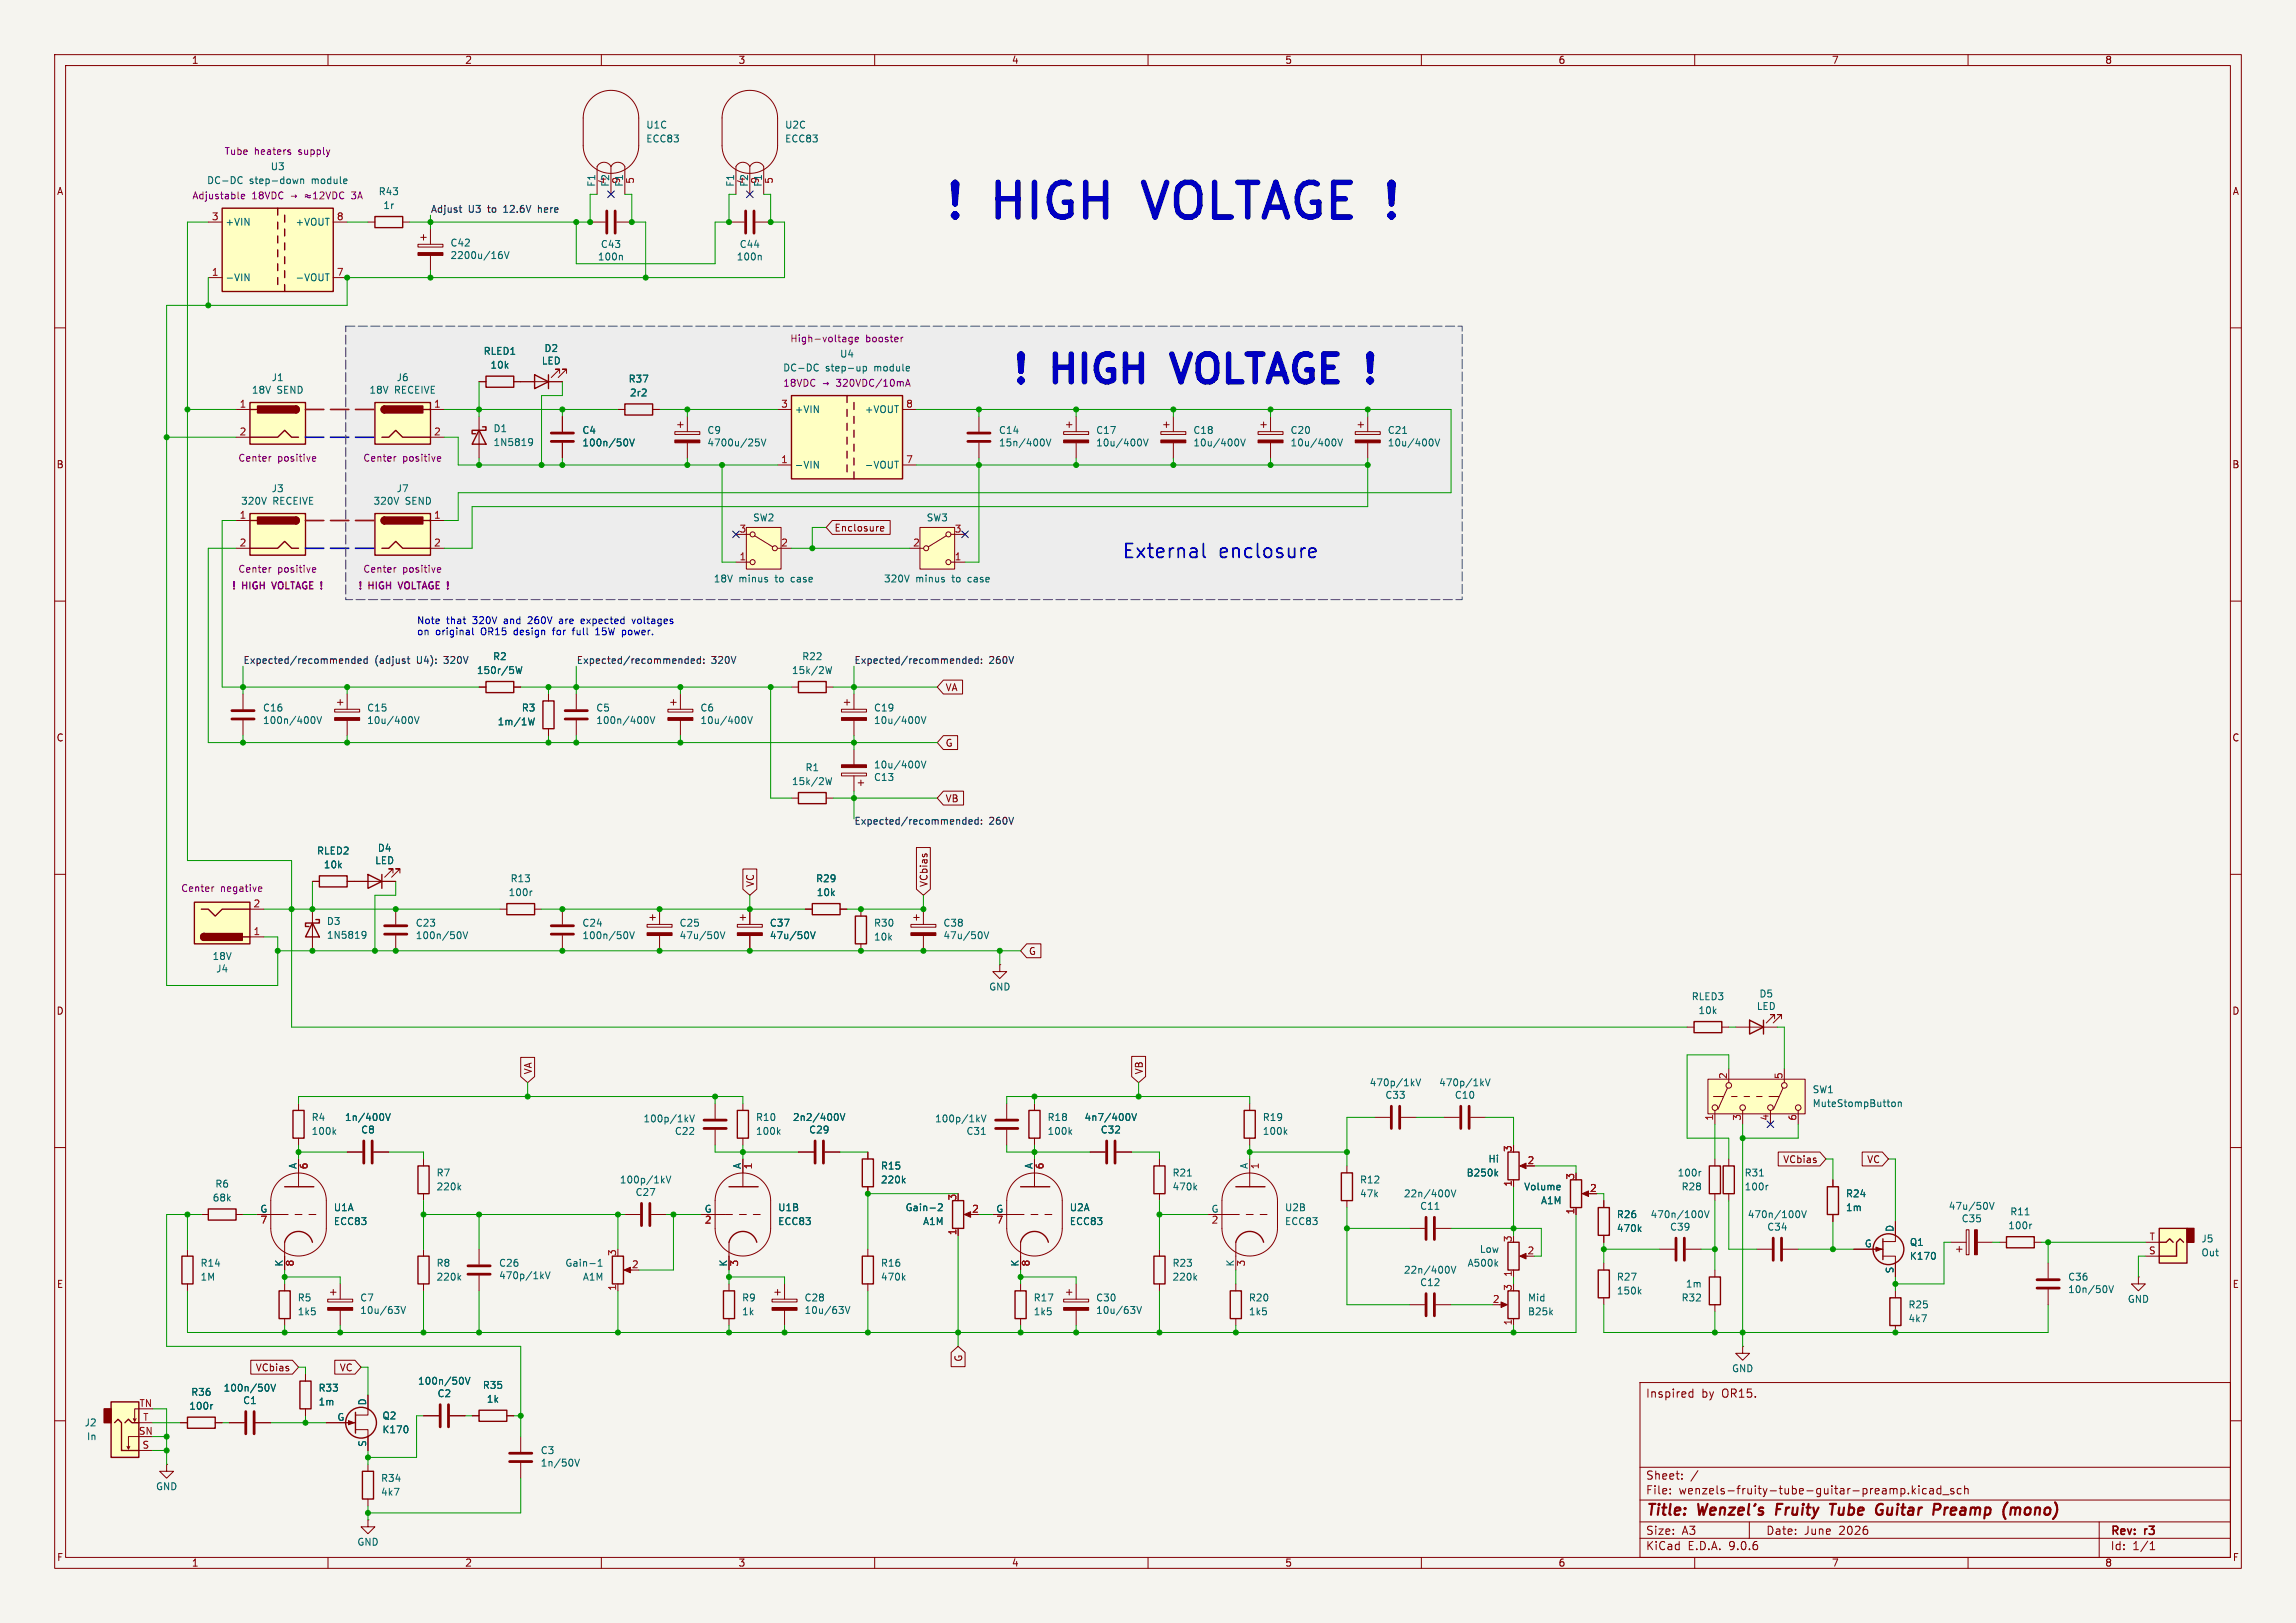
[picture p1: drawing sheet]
<svg xmlns="http://www.w3.org/2000/svg" width="420mm" height="297mm" viewBox="0 0 420 297" stroke-linecap="round" stroke-linejoin="round" font-family="sans-serif">
<defs><g id="words">
<g font-size="8.8" fill="#0000c2">
<text x="172.3" y="41.5">!</text>
<text x="182" y="41.5">HIGH</text>
<text x="211.2" y="41.5">VOLTAGE !</text>
</g>
<g font-size="7.1" fill="#0000c2">
<text x="184.5" y="71.6">!</text>
<text x="192.9" y="71.6">HIGH</text>
<text x="216.9" y="71.6">VOLTAGE !</text>
</g>
<g font-size="3.5" fill="#0000c2">
<text x="205.1" y="102.6">External</text>
<text x="223" y="102.6">enclosure</text>
</g>
<g font-size="2.8" fill="#840000">
<text x="301" y="277.9">Title:</text>
<text x="325.7" y="277.9">Fruity</text>
<text x="336.4" y="277.9">Tube</text>
<text x="345.6" y="277.9">Guitar</text>
<text x="356.9" y="277.9">Preamp</text>
<text x="370.5" y="277.9">(mono)</text>
</g>
<g font-size="2.1" fill="#840000">
<text x="301" y="256">Inspired</text>
<text x="311.2" y="256">by</text>
<text x="315" y="256">OR15.</text>
<text x="301" y="273.7">File:</text>
<text x="301" y="271">Sheet:</text>
<text x="307.1" y="273.7">wenzels-fruity-tube-guitar-preamp.kicad_sch</text>
<text x="301" y="281.1">Size:</text>
<text x="307.6" y="281.1">A3</text>
<text x="323" y="281.1">Date:</text>
<text x="330" y="281.1">June</text>
<text x="336.4" y="281.1">2026</text>
<text x="386" y="281.3">Rev:</text>
<text x="392.4" y="281.3">r3</text>
<text x="301" y="283.9">KiCad</text>
<text x="308.7" y="283.9">E.D.A.</text>
<text x="316.3" y="283.9">9.0.6</text>
<text x="386" y="283.9">Id:</text>
<text x="390.1" y="283.9">1/1</text>
</g>
<g font-size="1.8" fill="#840000">
<text x="35" y="11.9">1</text>
<text x="85" y="11.9">2</text>
<text x="135" y="11.9">3</text>
<text x="185" y="11.9">4</text>
<text x="235" y="11.9">5</text>
<text x="285" y="11.9">6</text>
<text x="335" y="11.9">7</text>
<text x="385" y="11.9">8</text>
<text x="10.3" y="35.9">A</text>
<text x="408.3" y="35.9">A</text>
<text x="10.3" y="85.9">B</text>
<text x="408.2" y="85.9">B</text>
<text x="152.6" y="97.5">Enclosure</text>
<text x="172.9" y="126.7">VA</text>
<text x="10.3" y="135.9">C</text>
<text x="172.9" y="136.8">G</text>
<text x="408.2" y="135.9">C</text>
<text x="172.9" y="147">VB</text>
<text x="138.1" y="162.4" transform="rotate(-90 138.1 162.4)">VC</text>
<text x="169.9" y="162.4" transform="rotate(-90 169.9 162.4)">VCbias</text>
<text x="188.1" y="174.9">G</text>
<text x="10.3" y="185.9">D</text>
<text x="408.2" y="185.9">D</text>
<text x="97.5" y="196.7" transform="rotate(-90 97.5 196.7)">VA</text>
<text x="209.2" y="196.7" transform="rotate(-90 209.2 196.7)">VB</text>
<text x="326.1" y="213">VCbias</text>
<text x="341.4" y="213">VC</text>
<text x="10.3" y="235.9">E</text>
<text x="408.3" y="235.9">E</text>
<text x="46.7" y="251.1">VCbias</text>
<text x="62" y="251.1">VC</text>
<text x="176.2" y="249.3" transform="rotate(-90 176.2 249.3)">G</text>
<text x="10.3" y="285.9">F</text>
<text x="35" y="286.9">1</text>
<text x="85" y="286.9">2</text>
<text x="135" y="286.9">3</text>
<text x="185" y="286.9">4</text>
<text x="235" y="286.9">5</text>
<text x="285" y="286.9">6</text>
<text x="335" y="286.9">7</text>
<text x="385" y="286.9">8</text>
<text x="408.3" y="285.9">F</text>
</g>
<g font-size="1.8" fill="#006464">
<text x="118.1" y="23.7">U1C</text>
<text x="143.5" y="23.7">U2C</text>
<text x="118.1" y="26.3">ECC83</text>
<text x="143.5" y="26.3">ECC83</text>
<text x="37.8" y="33.9">DC-DC</text>
<text x="45.6" y="33.9">step-down</text>
<text x="49.4" y="31.3">U3</text>
<text x="57.1" y="33.9">module</text>
<text x="69.2" y="35.9">R43</text>
<text x="109" y="34.3" transform="rotate(-90 109 34.3)">F1</text>
<text x="111.2" y="33.7" transform="rotate(-90 111.2 33.7)">4</text>
<text x="111.5" y="34.3" transform="rotate(-90 111.5 34.3)">F2</text>
<text x="113.7" y="33.7" transform="rotate(-90 113.7 33.7)">9</text>
<text x="134.4" y="34.3" transform="rotate(-90 134.4 34.3)">F1</text>
<text x="136.6" y="33.7" transform="rotate(-90 136.6 33.7)">4</text>
<text x="136.9" y="34.3" transform="rotate(-90 136.9 34.3)">F2</text>
<text x="139.1" y="33.7" transform="rotate(-90 139.1 33.7)">9</text>
<text x="41.1" y="41.5">+VIN</text>
<text x="54" y="41.5">+VOUT</text>
<text x="70" y="38.5">1r</text>
<text x="82.3" y="47.6">2200u/16V</text>
<text x="82.3" y="45.3">C42</text>
<text x="109.3" y="47.9">100n</text>
<text x="109.8" y="45.6">C43</text>
<text x="134.7" y="47.9">100n</text>
<text x="135.2" y="45.6">C44</text>
<text x="41.1" y="51.7">-VIN</text>
<text x="54" y="51.7">-VOUT</text>
<text x="88.4" y="65.1">RLED1</text>
<text x="99.5" y="64.6">D2</text>
<text x="153.6" y="65.6">U4</text>
<text x="49.6" y="70">J1</text>
<text x="72.5" y="70">J6</text>
<text x="89.6" y="67.7">10k</text>
<text x="99" y="66.9">LED</text>
<text x="114.9" y="70.2">R37</text>
<text x="143.2" y="68.2">DC-DC</text>
<text x="151" y="68.2">step-up</text>
<text x="160" y="68.2">module</text>
<text x="46" y="72.2">18V</text>
<text x="50.7" y="72.2">SEND</text>
<text x="67.5" y="72.2">18V</text>
<text x="72.2" y="72.2">RECEIVE</text>
<text x="115.1" y="72.7">2r2</text>
<text x="145.3" y="75.8">+VIN</text>
<text x="158.1" y="75.8">+VOUT</text>
<text x="90.2" y="79.3">D1</text>
<text x="90.2" y="81.8">1N5819</text>
<text x="106.4" y="79.6">C4</text>
<text x="106.4" y="81.9">100n/50V</text>
<text x="129.3" y="79.6">C9</text>
<text x="129.3" y="81.9">4700u/25V</text>
<text x="182.6" y="79.6">C14</text>
<text x="182.6" y="81.9">15n/400V</text>
<text x="200.4" y="79.6">C17</text>
<text x="200.4" y="81.9">10u/400V</text>
<text x="218.2" y="79.6">C18</text>
<text x="218.2" y="81.9">10u/400V</text>
<text x="236" y="79.6">C20</text>
<text x="236" y="81.9">10u/400V</text>
<text x="253.8" y="79.6">C21</text>
<text x="253.8" y="81.9">10u/400V</text>
<text x="145.3" y="86">-VIN</text>
<text x="158.1" y="86">-VOUT</text>
<text x="44" y="92.6">320V</text>
<text x="49.6" y="90.3">J3</text>
<text x="49.9" y="92.6">RECEIVE</text>
<text x="68.2" y="92.6">320V</text>
<text x="72.5" y="90.3">J7</text>
<text x="74.1" y="92.6">SEND</text>
<text x="137.7" y="95.6">SW2</text>
<text x="169.4" y="95.6">SW3</text>
<text x="130.5" y="106.8">18V</text>
<text x="135.1" y="106.8">minus</text>
<text x="141.9" y="106.8">to</text>
<text x="145" y="106.8">case</text>
<text x="161.6" y="106.8">320V</text>
<text x="167.5" y="106.8">minus</text>
<text x="174.3" y="106.8">to</text>
<text x="177.3" y="106.8">case</text>
<text x="87.1" y="123.5">150r/5W</text>
<text x="90.1" y="121">R2</text>
<text x="144.8" y="123.5">15k/2W</text>
<text x="146.6" y="121">R22</text>
<text x="48" y="130.4">C16</text>
<text x="67.1" y="130.4">C15</text>
<text x="95.4" y="130.4">R3</text>
<text x="109" y="130.4">C5</text>
<text x="128" y="130.4">C6</text>
<text x="159.8" y="130.4">C19</text>
<text x="48" y="132.7">100n/400V</text>
<text x="67.1" y="132.7">10u/400V</text>
<text x="90.9" y="132.9">1m/1W</text>
<text x="109" y="132.7">100n/400V</text>
<text x="128" y="132.7">10u/400V</text>
<text x="159.8" y="132.7">10u/400V</text>
<text x="144.8" y="143.9">15k/2W</text>
<text x="147.2" y="141.3">R1</text>
<text x="159.8" y="143.1">C13</text>
<text x="159.8" y="140.8">10u/400V</text>
<text x="57.9" y="156.6">RLED2</text>
<text x="59.1" y="159.1">10k</text>
<text x="68.5" y="158.3">LED</text>
<text x="69" y="156.1">D4</text>
<text x="93.3" y="161.6">R13</text>
<text x="149.2" y="161.6">R29</text>
<text x="92.9" y="164.2">100r</text>
<text x="149.3" y="164.2">10k</text>
<text x="59.7" y="169.5">D3</text>
<text x="59.7" y="172">1N5819</text>
<text x="76" y="169.8">C23</text>
<text x="76" y="172.1">100n/50V</text>
<text x="106.4" y="169.8">C24</text>
<text x="106.4" y="172.1">100n/50V</text>
<text x="124.2" y="172.1">47u/50V</text>
<text x="124.2" y="169.8">C25</text>
<text x="140.7" y="172.1">47u/50V</text>
<text x="140.7" y="169.8">C37</text>
<text x="159.8" y="172.3">10k</text>
<text x="159.8" y="169.8">R30</text>
<text x="172.5" y="172.1">47u/50V</text>
<text x="172.5" y="169.8">C38</text>
<text x="38.8" y="175.9">18V</text>
<text x="39.4" y="178.2">J4</text>
<text x="180.8" y="181.5">GND</text>
<text x="309.4" y="183.2">RLED3</text>
<text x="310.6" y="185.8">10k</text>
<text x="321.3" y="185">LED</text>
<text x="321.7" y="182.7">D5</text>
<text x="250.5" y="199">470p/1kV</text>
<text x="253.3" y="201.3">C33</text>
<text x="263.2" y="199">470p/1kV</text>
<text x="266" y="201.3">C10</text>
<text x="331.5" y="200.3">SW1</text>
<text x="331.5" y="202.8">MuteStompButton</text>
<text x="56.9" y="205.3">R4</text>
<text x="56.9" y="207.9">100k</text>
<text x="63" y="205.3">1n/400V</text>
<text x="66" y="207.6">C8</text>
<text x="117.6" y="205.6">100p/1kV</text>
<text x="123.4" y="207.9">C22</text>
<text x="138.2" y="205.3">R10</text>
<text x="138.2" y="207.9">100k</text>
<text x="145" y="205.3">2n2/400V</text>
<text x="147.9" y="207.6">C29</text>
<text x="170.9" y="205.6">100p/1kV</text>
<text x="176.7" y="207.9">C31</text>
<text x="191.5" y="205.3">R18</text>
<text x="191.5" y="207.9">100k</text>
<text x="198.3" y="205.3">4n7/400V</text>
<text x="201.3" y="207.6">C32</text>
<text x="230.9" y="205.3">R19</text>
<text x="230.9" y="207.9">100k</text>
<text x="54.4" y="214" transform="rotate(-90 54.4 214)">A</text>
<text x="79.8" y="215.5">R7</text>
<text x="135.6" y="214" transform="rotate(-90 135.6 214)">A</text>
<text x="161" y="214.2">R15</text>
<text x="189" y="214" transform="rotate(-90 189 214)">A</text>
<text x="214.4" y="215.5">R21</text>
<text x="228.3" y="214" transform="rotate(-90 228.3 214)">A</text>
<text x="268.2" y="215.5">B250k</text>
<text x="272.2" y="213">Hi</text>
<text x="306.8" y="215.5">100r</text>
<text x="319" y="215.5">R31</text>
<text x="38.8" y="220.1">68k</text>
<text x="39.3" y="217.5">R6</text>
<text x="47.5" y="222">G</text>
<text x="61" y="221.8">U1A</text>
<text x="79.8" y="218">220k</text>
<text x="113.3" y="216.8">100p/1kV</text>
<text x="116.2" y="219">C27</text>
<text x="128.8" y="222">G</text>
<text x="142.2" y="221.8">U1B</text>
<text x="161" y="216.8">220k</text>
<text x="165.6" y="221.8">Gain-2</text>
<text x="182.1" y="222">G</text>
<text x="195.6" y="221.8">U2A</text>
<text x="214.4" y="218">470k</text>
<text x="221.5" y="222">G</text>
<text x="235" y="221.8">U2B</text>
<text x="248.7" y="219.3">47k</text>
<text x="248.7" y="216.8">R12</text>
<text x="256.7" y="219.3">22n/400V</text>
<text x="259.7" y="221.6">C11</text>
<text x="278.7" y="218">Volume</text>
<text x="281.8" y="220.6">A1M</text>
<text x="307.5" y="218">R28</text>
<text x="319" y="218">100r</text>
<text x="337.6" y="219.3">R24</text>
<text x="337.6" y="221.8">1m</text>
<text x="356.4" y="221.6">47u/50V</text>
<text x="61" y="224.4">ECC83</text>
<text x="142.2" y="224.4">ECC83</text>
<text x="168.8" y="224.4">A1M</text>
<text x="195.6" y="224.4">ECC83</text>
<text x="235" y="224.4">ECC83</text>
<text x="295.7" y="223.1">R26</text>
<text x="295.7" y="225.7">470k</text>
<text x="301.8" y="223.1">470n/100V</text>
<text x="305.4" y="225.4">C39</text>
<text x="319.6" y="223.1">470n/100V</text>
<text x="323.2" y="225.4">C34</text>
<text x="346.5" y="225.5" transform="rotate(-90 346.5 225.5)">D</text>
<text x="358.7" y="223.9">C35</text>
<text x="367.3" y="225.1">100r</text>
<text x="367.6" y="222.6">R11</text>
<text x="402.6" y="227.6">J5</text>
<text x="36.6" y="232">R14</text>
<text x="51.8" y="231.9" transform="rotate(-90 51.8 231.9)">K</text>
<text x="79.8" y="232">R8</text>
<text x="91.2" y="232">C26</text>
<text x="103.3" y="232">Gain-1</text>
<text x="133.1" y="231.9" transform="rotate(-90 133.1 231.9)">K</text>
<text x="161" y="232">R16</text>
<text x="186.4" y="231.9" transform="rotate(-90 186.4 231.9)">K</text>
<text x="214.4" y="232">R23</text>
<text x="225.8" y="231.9" transform="rotate(-90 225.8 231.9)">K</text>
<text x="256.7" y="233.3">22n/400V</text>
<text x="268.4" y="232">A500k</text>
<text x="270.6" y="229.5">Low</text>
<text x="341" y="228.3">G</text>
<text x="346.5" y="233.1" transform="rotate(-90 346.5 233.1)">S</text>
<text x="349.3" y="230.7">K170</text>
<text x="349.3" y="228.2">Q1</text>
<text x="402.6" y="230.1">Out</text>
<text x="36.6" y="234.5">1M</text>
<text x="54.4" y="238.4">R5</text>
<text x="65.8" y="238.4">C7</text>
<text x="79.8" y="234.5">220k</text>
<text x="91.2" y="234.3">470p/1kV</text>
<text x="106.5" y="234.5">A1M</text>
<text x="135.6" y="238.4">R9</text>
<text x="147.1" y="238.4">C28</text>
<text x="161" y="234.5">470k</text>
<text x="189" y="238.4">R17</text>
<text x="200.4" y="238.4">C30</text>
<text x="214.4" y="234.5">220k</text>
<text x="228.4" y="238.4">R20</text>
<text x="259.7" y="235.6">C12</text>
<text x="279.4" y="238.4">Mid</text>
<text x="295.7" y="234.5">R27</text>
<text x="295.7" y="237.1">150k</text>
<text x="307.5" y="238.4">R32</text>
<text x="308.3" y="235.8">1m</text>
<text x="349" y="239.6">R25</text>
<text x="378.2" y="236.8">10n/50V</text>
<text x="378.2" y="234.5">C36</text>
<text x="389.1" y="238.6">GND</text>
<text x="54.4" y="240.9">1k5</text>
<text x="65.8" y="240.6">10u/63V</text>
<text x="135.6" y="240.9">1k</text>
<text x="147.1" y="240.6">10u/63V</text>
<text x="189" y="240.9">1k5</text>
<text x="200.4" y="240.6">10u/63V</text>
<text x="228.4" y="240.9">1k5</text>
<text x="279.4" y="240.9">B25k</text>
<text x="349" y="242.2">4k7</text>
<text x="316.7" y="251.3">GND</text>
<text x="34.9" y="255.6">R36</text>
<text x="40.8" y="254.9">100n/50V</text>
<text x="44.4" y="257.1">C1</text>
<text x="58.2" y="254.9">R33</text>
<text x="58.2" y="257.4">1m</text>
<text x="67.1" y="257.3" transform="rotate(-90 67.1 257.3)">D</text>
<text x="76.4" y="253.6">100n/50V</text>
<text x="79.9" y="255.9">C2</text>
<text x="88.2" y="254.4">R35</text>
<text x="88.9" y="256.9">1k</text>
<text x="15.4" y="261.2">J2</text>
<text x="15.8" y="263.8">In</text>
<text x="34.5" y="258.2">100r</text>
<text x="61.6" y="260.1">G</text>
<text x="69.9" y="262.5">K170</text>
<text x="69.9" y="259.9">Q2</text>
<text x="67.1" y="264.9" transform="rotate(-90 67.1 264.9)">S</text>
<text x="98.8" y="266.3">C3</text>
<text x="98.8" y="268.6">1n/50V</text>
<text x="28.4" y="272.9">GND</text>
<text x="69.6" y="273.9">4k7</text>
<text x="69.6" y="271.4">R34</text>
<text x="65.3" y="283.1">GND</text>
</g>
<g font-size="1.8" fill="#840084">
<text x="41" y="28.5">Tube</text>
<text x="46.5" y="28.5">heaters</text>
<text x="54.7" y="28.5">supply</text>
<text x="35.1" y="36.7">Adjustable</text>
<text x="46.1" y="36.7">18VDC</text>
<text x="64.8" y="36.7">3A</text>
<text x="144.5" y="62.8">High-voltage</text>
<text x="158.3" y="62.8">booster</text>
<text x="143.2" y="71">18VDC</text>
<text x="150.4" y="71">þÿ!’320VDC/10mA</text>
<text x="43.5" y="84.7">Center</text>
<text x="50.8" y="84.7">positive</text>
<text x="66.4" y="84.7">Center</text>
<text x="73.6" y="84.7">positive</text>
<text x="43.5" y="105">Center</text>
<text x="50.8" y="105">positive</text>
<text x="66.4" y="105">Center</text>
<text x="73.6" y="105">positive</text>
<text x="42.3" y="108.2">!</text>
<text x="44.3" y="108.2">HIGH</text>
<text x="50.4" y="108.2">VOLTAGE !</text>
<text x="65.4" y="108.2">!</text>
<text x="67.5" y="108.2">HIGH</text>
<text x="73.5" y="108.2">VOLTAGE !</text>
<text x="33" y="163.4">Center</text>
<text x="40.3" y="163.4">negative</text>
</g>
<g font-size="1.8" fill="#a90000">
<text x="116.3" y="33.7" transform="rotate(-90 116.3 33.7)">5</text>
<text x="141.7" y="33.7" transform="rotate(-90 141.7 33.7)">5</text>
<text x="38.7" y="40.4">3</text>
<text x="61.5" y="40.4">8</text>
<text x="38.7" y="50.5">1</text>
<text x="61.5" y="50.5">7</text>
<text x="43.7" y="74.7">1</text>
<text x="79.3" y="74.7">1</text>
<text x="142.8" y="74.7">3</text>
<text x="165.7" y="74.7">8</text>
<text x="43.7" y="79.8">2</text>
<text x="79.3" y="79.8">2</text>
<text x="142.8" y="84.8">1</text>
<text x="165.7" y="84.8">7</text>
<text x="43.7" y="95">1</text>
<text x="79.3" y="95">1</text>
<text x="43.7" y="100.1">2</text>
<text x="79.3" y="100.1">2</text>
<text x="135.2" y="97.5">3</text>
<text x="142.8" y="100.1">2</text>
<text x="166.9" y="100.1">2</text>
<text x="174.6" y="97.5">3</text>
<text x="135.2" y="102.6">1</text>
<text x="174.6" y="102.6">1</text>
<text x="46.3" y="166.1">2</text>
<text x="46.3" y="171.2">1</text>
<text x="316" y="197.6" transform="rotate(-90 316 197.6)">2</text>
<text x="326.1" y="197.6" transform="rotate(-90 326.1 197.6)">5</text>
<text x="313.4" y="205.2" transform="rotate(-90 313.4 205.2)">1</text>
<text x="318.5" y="205.2" transform="rotate(-90 318.5 205.2)">3</text>
<text x="323.6" y="205.2" transform="rotate(-90 323.6 205.2)">4</text>
<text x="328.7" y="205.2" transform="rotate(-90 328.7 205.2)">6</text>
<text x="56.6" y="214.1" transform="rotate(-90 56.6 214.1)">6</text>
<text x="137.9" y="214.1" transform="rotate(-90 137.9 214.1)">1</text>
<text x="191.2" y="214.1" transform="rotate(-90 191.2 214.1)">6</text>
<text x="230.6" y="214.1" transform="rotate(-90 230.6 214.1)">1</text>
<text x="276.6" y="210.9" transform="rotate(-90 276.6 210.9)">3</text>
<text x="279.3" y="213.1">2</text>
<text x="288" y="216" transform="rotate(-90 288 216)">3</text>
<text x="175" y="219.8" transform="rotate(-90 175 219.8)">3</text>
<text x="177.7" y="222">2</text>
<text x="276.6" y="217.2" transform="rotate(-90 276.6 217.2)">1</text>
<text x="290.8" y="218.2">2</text>
<text x="47.6" y="224.2">7</text>
<text x="128.8" y="224.2">2</text>
<text x="175" y="226.1" transform="rotate(-90 175 226.1)">1</text>
<text x="182.2" y="224.2">7</text>
<text x="221.5" y="224.2">2</text>
<text x="276.6" y="227.4" transform="rotate(-90 276.6 227.4)">3</text>
<text x="288" y="222.3" transform="rotate(-90 288 222.3)">1</text>
<text x="393.1" y="227.1">T</text>
<text x="54.1" y="231.8" transform="rotate(-90 54.1 231.8)">8</text>
<text x="112.8" y="229.9" transform="rotate(-90 112.8 229.9)">3</text>
<text x="115.5" y="232.2">2</text>
<text x="135.3" y="231.8" transform="rotate(-90 135.3 231.8)">3</text>
<text x="188.7" y="231.8" transform="rotate(-90 188.7 231.8)">8</text>
<text x="228" y="231.8" transform="rotate(-90 228 231.8)">3</text>
<text x="276.6" y="233.8" transform="rotate(-90 276.6 233.8)">1</text>
<text x="279.3" y="229.6">2</text>
<text x="393" y="229.6">S</text>
<text x="112.8" y="236.3" transform="rotate(-90 112.8 236.3)">1</text>
<text x="273" y="238.5">2</text>
<text x="276.6" y="236.3" transform="rotate(-90 276.6 236.3)">3</text>
<text x="276.6" y="242.6" transform="rotate(-90 276.6 242.6)">1</text>
<text x="25.4" y="257.6">TN</text>
<text x="25.3" y="262.6">SN</text>
<text x="26.1" y="260.1">T</text>
<text x="26" y="265.2">S</text>
</g>
<g font-size="1.8" fill="#0f0f0f">
<text x="78.7" y="39">Adjust</text>
<text x="85.7" y="39">U3</text>
<text x="89.4" y="39">to</text>
<text x="92.4" y="39">12.6V</text>
<text x="98.9" y="39">here</text>
<text x="44.4" y="121.6">Expected/recommended</text>
<text x="68.5" y="121.6">(adjust</text>
<text x="76.4" y="121.6">U4):</text>
<text x="81.5" y="121.6">320V</text>
<text x="105.4" y="121.6">Expected/recommended:</text>
<text x="130.1" y="121.6">320V</text>
<text x="156.2" y="121.6">Expected/recommended:</text>
<text x="180.9" y="121.6">260V</text>
<text x="156.2" y="151.2">Expected/recommended:</text>
<text x="180.9" y="151.2">260V</text>
</g>
<g font-size="1.8" fill="#0000c2">
<text x="76.2" y="114.3">Note</text>
<text x="76.2" y="116.3">on</text>
<text x="79.7" y="116.3">original</text>
<text x="81.7" y="114.3">that</text>
<text x="86.6" y="114.3">320V</text>
<text x="88.1" y="116.3">OR15</text>
<text x="92.5" y="114.3">and</text>
<text x="94.3" y="116.3">design</text>
<text x="97.1" y="114.3">260V</text>
<text x="101.6" y="116.3">for</text>
<text x="103" y="114.3">are</text>
<text x="105.5" y="116.3">full</text>
<text x="107.2" y="114.3">expected</text>
<text x="109.8" y="116.3">15W</text>
<text x="114.9" y="116.3">power.</text>
<text x="116.8" y="114.3">voltages</text>
</g>
</g></defs>
<path d="M0 0h420v297h-420z" fill="#f5f4ef" stroke="#f5f4ef" stroke-width=".18"/>
<g fill="none" stroke="#840000" stroke-width=".18">
<path d="M10 10h400v277h-400zM12 12h396v273h-396zM60 10v2M110 10v2M160 10v2M210 10v2M260 10v2M310 10v2M360 10v2M10 60h2M408 60h2M10 110h2"/>
<path d="M408 110h2M10 160h2M408 160h2M10 210h2M408 210h2M300 253h108v32h-108zM309 255.5l.2 .2 .5-.1M309.7 254.2v1.5M309.7 254.8l-.5-.1-.2 .1M10 260h2M300 278.5h108M300 274.5h108"/>
<path d="M300 268.5h108M305.5 273.2v.2M305.5 272.5v.1M307.7 270.5v.2M307.7 269.8v.1M310.6 269.1l-1.3 1.9M320 278.5v3M349.1 273.2v.2M349.8 271.9v1.5M349.9 272.8l.5 .6M350.4 272.4l-.6 .6M351 271.9v.1"/>
<path d="M351 272.4v1M352.4 272.5l-.5-.1-.2 .3v.4l.1 .2h.6M353 272.5h.6l.1 .9M353.7 272.7l-.5 .1a.29 .29 0 0 0-.3 .3 .29 .29 0 0 0 .3 .3l.5-.1M355 272.5l-.4-.1-.3 .3v.4l.1 .2h.6M355 271.9v1.5M355.4 273.5h1.1M357.4 272.5l-.4-.1-.2 .2 .1 .2 .5 .2v.3h-.6M358.7 272.5l-.4-.1-.3 .3v.4l.2 .2h.5M359.4 272.5l.2-.1 .3 .1 .1 .9M359.4 271.9v1.5M384 278.5v6.5"/>
<path d="M408 260h2M60 285v2M110 285v2M160 285v2M210 285v2M260 285v2M300 281.5h108M310 285v2M360 285v2M393.3 283.6h.9M393.3 282.5l.4-.4v1.5"/>
</g>
<g fill="none" stroke="#840000" stroke-width=".4">
<path d="M310.6 275.2l.3 2 .5-1.4 .2 1.4 .7-2M312.8 276.5l1-.2v-.3l-.2-.1-.6 .1-.2 .9 .2 .3 .6-.1M314.7 276.1a.49 .49 0 0 1 .9 .1l-.2 1M314.7 275.9l-.1 1.3M316.4 275.9h1l-1.2 1.3h1M318 276.5l1-.2-.1-.3-.2-.1-.5 .1-.3 .9 .3 .3 .6-.1M320 275.2l-.2 1.7 .2 .3M321.1 275.2l-.2 .4M322.5 276a.49 .49 0 0 0-.8 .3l.1 .1 .7 .2v.3l-.3 .3-.6-.1M325.1 275.2l-.2 2M334.7 275.2h1.2M335.3 275.2l-.3 2"/>
<path d="M344 275.2l.4 .1M344 276.3h.4l-.1 .7-.4 .2M355.8 275.9l-.2 1.3M356.2 275.9l-.5 .4M367.2 274.9l-.1 .1M368.2 275.9l.4 .1 .1 .2M368.7 276.2a.5 .5 0 0 1 .8-.2l-.1 1.2M368.7 276.2l-.1 1"/>
</g>
<path d="M63.2 59.7h204.3v50h-204.3z" fill="#ededed"/>
<g fill="none" stroke="#840000" stroke-width=".18">
<path d="M179.1 76.2v2.8M179.1 81v2.8M61.2 129.8h4.6v.5h-4.6zM61.7 128.5h1M62.2 128v1M63.5 127v2.8M63.5 131.8v2.8M87.6 125.7h1.3M94 125.7h1.2M100.3 127v1.3M100.3 133.4v1.2M71.9 159.8v-.8h-.8h.8l-1.5 1.5"/>
<path d="M73.2 159.8v-.8h-.8h.8l-1.6 1.5M64.8 161.3h7.6"/>
</g>
<path d="M88.9 124.7h5.1v2h-5.1zM99.3 128.3h2v5.1h-2zM67.3 160l2.5 1.3-2.5 1.3zM69.8 160v2.6" fill="none" stroke="#840000" stroke-width=".25"/>
<path d="M177 79.2h4.1M177 80.8h4.1" fill="none" stroke="#840000" stroke-width=".51"/>
<path d="M190.7 80.3a.79 .79 0 0 1 0 1.3M191.4 80.3l.4 1.3 .4-1.3M75.1 131.1a.79 .79 0 0 1 0 1.3M75.8 131.1l.4 1.3 .5-1.3M94.4 122l.3 1.3 .2-.9 .3 .9 .3-1.3M97.8 131.4l-.4 1.3-.2-.9-.2 .9" fill="none" stroke="#006464" stroke-width=".18"/>
<path d="M61.2 131.3h4.6v.5h-4.6z" fill="#840000" stroke="#840000" stroke-width=".18"/>
<path d="M68.6 94h10.1v7.6h-10.1z" fill="#ffffc2"/>
<path d="M68.6 94h10.1v7.6h-10.1zM70.4 94.6a.64 .64 0 0 0-.7 .7 .64 .64 0 0 0 .7 .6M77.5 95.3h1.2M69.8 100.3h1.3l1.3-1.2 1.3 1.2h5M92.7 165.4h5.1v2h-5.1z" fill="none" stroke="#840000" stroke-width=".25"/>
<g fill="#840000" stroke="#840000" stroke-width=".25">
<path d="M69.9 94.8l.5-.2v1.3a.63 .63 0 0 1-.6-.4 .63 .63 0 0 1 .1-.7z"/>
<path d="M70.4 94.6h6.9v1.3h-6.9z"/>
</g>
<g fill="none" stroke="#840000" stroke-width=".18">
<path d="M133.6 18a5.1 5.1 0 0 1 5.5-1.1 5.1 5.1 0 0 1 3.1 4.7v5.1a5.1 5.1 0 0 1-5 5 5.1 5.1 0 0 1-5.1-5v-5.1a5.1 5.1 0 0 1 1.5-3.6zM137.2 30.5a1.42 1.42 0 0 0-1.3-.8 1.42 1.42 0 0 0-1.3 .8v5.1M137.2 30.5a1.42 1.42 0 0 1 1.2-.8 1.42 1.42 0 0 1 1.3 .8v5.1M137.2 30.5v5.1M107.9 40.6h2.8M112.8 40.6h2.8M133.3 40.6h2.8M138.2 40.6h2.8M194.6 79h4.5v.5h-4.5zM195.1 77.7h1M195.6 77.2v1M196.8 76.2v2.8"/>
<path d="M212.3 79h4.6v.5h-4.6zM212.9 77.7h1M213.4 77.2v1M214.6 76.2v2.8M230.1 79h4.6v.5h-4.6zM230.6 77.7h1M231.1 77.2v1M232.4 76.2v2.8M78.7 95.3h2.6M196.8 81v2.8M214.6 81v2.8M232.4 81v2.8"/>
<path d="M78.7 100.3h2.6M72.4 166.4v2.8M72.4 171.2v2.8M91.4 166.4h1.3M97.8 166.4h1.3"/>
</g>
<path d="M72.5 103.9h-.3M80.1 103.9h.3l.2 .3-.6 .1M80.1 104.7h.5" fill="none" stroke="#840084" stroke-width=".18"/>
<path d="M72.8 106.5l.4 1.3" fill="none" stroke="#840084" stroke-width=".25"/>
<g fill="#840000" stroke="#840000" stroke-width=".18">
<path d="M230.1 80.5h4.6v.5h-4.6z"/>
<path d="M212.3 80.5h4.6v.5h-4.6z"/>
<path d="M194.6 80.5h4.5v.5h-4.5z"/>
</g>
<path d="M139.3 32.1v.7M113.7 46.7l.1 .2v.7M139.1 46.7l.1 .2v.7M208.5 80.3a.79 .79 0 0 1 0 1.3M209.2 80.3l.4 1.3 .4-1.3M226.3 80.3a.79 .79 0 0 1 0 1.3M226.9 80.3l.5 1.3 .4-1.3M244.1 80.3a.79 .79 0 0 1 0 1.3M244.7 80.3l.4 1.3 .5-1.3M84 170.5a.79 .79 0 0 1 0 1.3M84.7 170.5l.4 1.3 .5-1.3M97.3 163.1h-.2" fill="none" stroke="#006464" stroke-width=".18"/>
<path d="M111 38.6v4.1M112.5 38.6v4.1M136.4 38.6v4.1M137.9 38.6v4.1M70.4 169.4h4M70.4 170.9h4" fill="none" stroke="#840000" stroke-width=".51"/>
<path d="M20.3 256.5h5.1v10.2h-5.1z" fill="#ffffc2"/>
<path d="M19 257.8h1.3v2.5h-1.3z" fill="#840000" stroke="#840000" stroke-width=".25"/>
<path d="M33.3 229.9h2v5h-2zM20.3 256.5h5.1v10.2h-5.1zM54.9 252.7h2v5.1h-2zM21 260.3l.6-.6 .6 .6v5.1h3.2M22.9 260.3l.6-.6 .6 .6h1.3" fill="none" stroke="#840000" stroke-width=".25"/>
<g fill="none" stroke="#840000" stroke-width=".18">
<path d="M108.2 18a5.1 5.1 0 0 1 5.5-1.1 5.1 5.1 0 0 1 3.1 4.7v5.1a5.1 5.1 0 0 1-5 5 5.1 5.1 0 0 1-5.1-5v-5.1a5.1 5.1 0 0 1 1.5-3.6zM111.8 30.5a1.42 1.42 0 0 0-1.3-.8 1.42 1.42 0 0 0-1.3 .8v5.1M111.8 30.5a1.42 1.42 0 0 1 1.2-.8 1.42 1.42 0 0 1 1.3 .8v5.1M111.8 30.5v5.1M34.3 228.6v1.3M34.3 234.9v1.3M24.9 259.6l-.3 .5M25.4 257.8h-.8v2.3l-.2-.5M55.9 251.5v1.2M55.9 257.8v1.3M23.7 264.7l-.2 .5M25.4 262.9h-1.9v2.3l-.3-.5"/>
<path d="M25.4 265.4h2.5M25.4 260.3h2.5"/>
</g>
<path d="M113.9 32.1v.7" fill="none" stroke="#006464" stroke-width=".18"/>
<path d="M40.6 38.1h20.4v15.2h-20.4z" fill="#ffffc2"/>
<g fill="none" stroke="#840000" stroke-width=".25">
<path d="M40.6 38.1h20.4v15.2h-20.4zM50.8 38.1v1.3M52.1 39.4v1.2M50.8 40.6v1.3M50.8 43.2v1.3M50.8 45.7v1.3M50.8 48.3v1.2M50.8 50.8v1.3M52.1 41.9v1.3M52.1 44.5v1.2M52.1 47v1.3M52.1 49.5v1.3"/>
<path d="M52.1 52.1v1.2M34.3 259.3h5.1v2.1h-5.1z"/>
</g>
<path d="M38.1 40.6h2.5M38.1 50.8h2.5M61 40.6h2.5M61 50.8h2.5M33 260.3h1.3M39.4 260.3h1.2" fill="none" stroke="#840000" stroke-width=".18"/>
<path d="M43.9 32.3l.4 .2M44.3 33.5l-.4 .1M54.5 32.8l-.2 .8-.3-.6M55 32.8v.8M55 32.9l.2-.1h.3v.8M44.8 50.1l.7 1.3v-1.3M59.5 50.1h.7M38.9 257l-.2 .1" fill="none" stroke="#006464" stroke-width=".18"/>
<g fill="none" stroke="#840084" stroke-width=".18">
<path d="M44.1 36l.7-.2-.1-.2-.4-.1-.2 .2 .1 .6h.5M52.8 27.8l.3 .1 .1 .2-.2 .2h-.2M52.8 27.4l.3 .1M53.3 35.9h.9M54 35.7l.2 .2M54.2 35.9l-.2 .3M55.8 36.1l.3-.1 .4 .2 .3-.1M55.8 35.7l.3-.1 .4 .2 .3-.1M57.3 36.4h.8M57.3 35.5l.4-.4v1.3M58.5 35.2l.5-.1 .3 .4-.8 .9h.8M59.6 35.1l.5 1.3 .4-1.3"/>
<path d="M60.9 35.1a.64 .64 0 0 1 .7 .7 .64 .64 0 0 1-.7 .6zM62.9 35.2a.6 .6 0 0 0-.8 .5 .6 .6 0 0 0 .6 .7l.2-.1"/>
</g>
<path d="M68.6 73.7h10.1v7.6h-10.1z" fill="#ffffc2"/>
<path d="M68.6 73.7h10.1v7.6h-10.1zM70.4 74.3a.64 .64 0 0 0-.7 .6 .64 .64 0 0 0 .7 .7M77.5 74.9h1.2M69.8 80h1.3l1.3-1.3 1.3 1.3h5M174.2 219.7h2.1v5.1h-2.1zM227.6 203.2h2v5.1h-2zM185.7 236.2h2v5.1h-2zM211.1 229.9h2v5h-2z" fill="none" stroke="#840000" stroke-width=".25"/>
<g fill="#840000" stroke="#840000" stroke-width=".25">
<path d="M69.9 74.5l.5-.2v1.3a.63 .63 0 0 1-.6-.4 .63 .63 0 0 1 .1-.7z"/>
<path d="M70.4 74.3h6.9v1.3h-6.9z"/>
</g>
<g fill="none" stroke="#840000" stroke-width=".18">
<path d="M78.7 74.9h2.6M78.7 80h2.6M184.1 201.9v2.8M184.1 206.8v2.8M228.6 201.9v1.3M228.6 208.3v1.3M251.5 204.5h2.8M256.3 204.5h2.8M264.2 204.5h2.8M269 204.5h2.8M175.3 224.8v1.3M176.8 222.2h1"/>
<path d="M186.7 234.9v1.3M194.6 237.7h4.5v.6h-4.5zM195.1 236.5h1M195.6 236v1M196.8 234.9v2.8M196.8 239.8v2.8M212.1 228.6v1.3M212.1 234.9v1.3M186.7 241.3v1.3M41.9 260.3h2.8M46.7 260.3h2.8"/>
</g>
<path d="M72.5 83.6h-.3M80.1 83.6h.3l.2 .3-.6 .1M80.1 84.3h.5" fill="none" stroke="#840084" stroke-width=".18"/>
<path d="M182.1 206.5h4.1M182.1 205h4.1M254.5 202.4v4.1M256 202.4v4.1M267.2 202.4v4.1M268.7 202.4v4.1M45 258.3v4.1M46.5 258.3v4.1" fill="none" stroke="#840000" stroke-width=".51"/>
<g fill="none" stroke="#006464" stroke-width=".18">
<path d="M258.3 198.2l.4 .5M258.7 197.9l-.5 .4M259 197.4l.4 1.3 .5-1.3M271 198.2l.4 .5M271.4 197.9l-.5 .4M271.7 197.4l.4 1.3 .5-1.3M178.8 204.8l.4 .5M179.2 204.5l-.5 .4M179.5 204l.4 1.3 .5-1.3M179.5 207.6h.7M235 207.1l.4 .5M235.4 206.7l-.5 .5"/>
<path d="M171.6 220.4l.5-.1 .3 .4-.8 .9h.8M206.8 239.1h.8l-.4 .5M207.5 239.7v.5M208 239.1l.4 1.3 .4-1.3M218.5 233.8l.4 .5M218.9 233.4l-.5 .5M48.9 253.3a.79 .79 0 0 1 0 1.3M49.6 253.3l.4 1.3 .4-1.3"/>
</g>
<g fill="#840000" stroke="#840000" stroke-width=".18">
<path d="M176.4 222.2l1.1-.5v1.1z"/>
<path d="M194.6 239.3h4.5v.5h-4.5z"/>
</g>
<path d="M312.4 197.5h17.8v6.3h-17.8z" fill="#ffffc2"/>
<g fill="none" stroke="#840000" stroke-width=".18">
<path d="M312.4 197.5h17.8v6.3h-17.8zM316 199.1l-1.8 3.9M316.2 195.6v2.5M326.1 199.1l-1.7 3.9M326.4 195.6v2.5M225 216.2a5.1 5.1 0 0 1 5.5-1.2 5.1 5.1 0 0 1 3.2 4.7v5.1a5.1 5.1 0 0 1-5.1 5 5.1 5.1 0 0 1-5.1-5v-5.1a5.1 5.1 0 0 1 1.5-3.5zM228.6 212.1v5.1M313.4 200.7h1.8M313.7 203.2v2.5M316.2 212.1v1.3M316.2 218.4v1.3M316.7 200.7h1.1"/>
<path d="M318.8 203.2v2.5M319 200.7h1M321.3 200.7h1M323.6 200.7h1.8M323.8 203.2v2.5M328.9 203.2v2.5M221 222.2h5.7M226.1 227.3v5.1M228 222.2h1.2M230.5 222.2h1.3"/>
<circle cx="316.2" cy="198.6" r=".51"/>
<circle cx="326.4" cy="198.6" r=".51"/>
<circle cx="313.7" cy="202.7" r=".51"/>
<circle cx="318.8" cy="202.7" r=".51"/>
<circle cx="323.8" cy="202.7" r=".51"/>
<circle cx="328.9" cy="202.7" r=".51"/>
</g>
<path d="M321.9 215.2h.7M323.4 216.9l-.2 .1M346.1 201.8l.4-.1 .2 .2-.1 .5-.3 .1-.2-.1M347.2 201.8l.2-.1h.3l.1 .8M347.2 201.7v.8" fill="none" stroke="#006464" stroke-width=".18"/>
<path d="M226.1 217.2h5.3M315.2 213.4h2v5h-2zM226.1 227.3a2.62 2.62 0 0 1 2.5-2 2.62 2.62 0 0 1 2.5 2" fill="none" stroke="#840000" stroke-width=".25"/>
<path d="M45.7 73.7h10.2v7.6h-10.2z" fill="#ffffc2"/>
<g fill="none" stroke="#840000" stroke-width=".25">
<path d="M45.7 73.7h10.2v7.6h-10.2zM45.7 74.9h1.3M54.1 74.3a.64 .64 0 0 1 .6 .6 .64 .64 0 0 1-.6 .7M45.7 80h5.1l1.3-1.3 1.2 1.3h1.3M57.1 168.9l1.3 2.6h-2.5zM57.8 168.3h.6v.6h-2.5v.6h.6M58.4 160.3h5.1v2h-5.1zM309.9 186.9h5.1v2.1h-5.1zM320 186.7l2.6 1.3-2.6 1.2zM322.6 186.7v2.5M133.3 217.2h5.4M134.9 203.2h2v5.1h-2z"/>
<path d="M211.1 213.4h2v5h-2zM334.3 217.2h2v5h-2zM112 229.9h2v5h-2zM132.3 236.2h2.1v5.1h-2.1zM133.3 227.3a2.62 2.62 0 0 1 2.6-2 2.62 2.62 0 0 1 2.5 2M225 236.2h2.1v5.1h-2.1zM344.4 226.7v3.8M345.7 237.5h2v5.1h-2zM65 258.4v3.9M87.6 258.1h5.1v2h-5.1zM66.3 269.2h2v5.1h-2z"/>
<circle cx="345.4" cy="228.6" r="2.82"/>
<circle cx="66" cy="260.3" r="2.82"/>
</g>
<g fill="#840000" stroke="#840000" stroke-width=".25">
<path d="M54.1 74.3a.64 .64 0 0 1 .6 .6 .64 .64 0 0 1-.6 .7z"/>
<path d="M47.1 74.3h7v1.3h-7z"/>
</g>
<g fill="none" stroke="#840000" stroke-width=".18">
<path d="M43.2 74.9h2.5M247.9 79h4.6v.5h-4.6zM248.4 77.7h1M248.9 77.2v1M250.2 76.2v2.8M43.2 80h2.5M250.2 81v2.8M44.4 127v2.8M44.4 131.8v2.8M57.1 166.4v7.6M57.1 161.3h1.3M63.5 161.3h1.3"/>
<path d="M308.6 188h1.3M315 188h1.2M317.5 188h7.6M324.6 186.4v-.7h-.8h.8l-1.5 1.5M325.9 186.4v-.7h-.8h.8l-1.5 1.5M63.5 210.8h2.8M68.3 210.8h2.8M130.8 201.9v2.8M130.8 206.8v2.8M132.3 216.2a5.1 5.1 0 0 1 5.5-1.2 5.1 5.1 0 0 1 3.2 4.7v5.1a5.1 5.1 0 0 1-5.1 5 5.1 5.1 0 0 1-5.1-5v-5.1a5.1 5.1 0 0 1 1.5-3.5zM135.9 201.9v1.3M135.9 208.3v1.3"/>
<path d="M135.9 212.1v5.1M146 210.8h2.8M150.9 210.8h2.8M212.1 212.1v1.3M212.1 218.4v1.3M335.3 215.9v1.3M59.9 237.7h4.6v.6h-4.6zM60.5 236.5h1M61 236v1M62.2 234.9v2.8M62.2 239.8v2.8M87.6 228.6v2.8"/>
<path d="M87.6 233.4v2.8M113 234.9v1.3M114.3 222.2h2.8M114.6 232.4h1M119.1 222.2h2.8M128.3 222.2h5.7M133.3 227.3v5.1M133.3 234.9v1.3M135.3 222.2h1.2M137.8 222.2h1.3M141.2 237.7h4.6v.6h-4.6zM141.7 236.5h1"/>
<path d="M142.2 236v1M143.5 234.9v2.8M143.5 239.8v2.8M226.1 234.9v1.3M321.3 228.6h2.8M326.1 228.6h2.8M335.3 222.2v1.3M339.1 228.6h5.3M344.4 229.9h2.3v3.8M346.7 223.5v3.7h-2.3M346.7 236.2v1.3M67.3 255.3v3.7h-2.3"/>
<path d="M77.5 259.1h2.8M82.3 259.1h2.8M86.4 259.1h1.2M92.7 259.1h1.3M133.3 241.3v1.3M226.1 241.3v1.3M346.7 242.6v1.2M30.5 268v1.2h1.2l-1.2 1.3-1.3-1.3h1.3M30.5 268h.1M59.7 260.3h5.3M65 261.6h2.3v3.8M67.3 268v1.2"/>
<path d="M67.3 274.3v1.3M95.2 262.9v2.8M95.2 267.7v2.8"/>
</g>
<path d="M49.6 83.6h-.3M57.2 83.6h.4l.2 .3-.7 .1M57.2 84.3h.5" fill="none" stroke="#840084" stroke-width=".18"/>
<g fill="none" stroke="#840000" stroke-width=".51">
<path d="M42.4 130h4.1M42.4 131.6h4.1M66.5 208.8v4.1M68.1 208.8v4.1M128.8 206.5h4M128.8 205h4M149.1 208.8v4.1M150.6 208.8v4.1M85.6 231.6h4.1M85.6 233.2h4.1M117.3 220.2v4.1M118.9 220.2v4.1"/>
<path d="M324.4 226.6v4M325.9 226.6v4M80.5 257v4.1M82 257v4.1M93.2 265.9h4.1M93.2 267.5h4.1"/>
</g>
<g fill="none" stroke="#006464" stroke-width=".18">
<path d="M256.6 79.3h.7M261.8 80.3a.79 .79 0 0 1 0 1.3M262.5 80.3l.4 1.3 .5-1.3M57.1 131.2l.1-.1a.68 .68 0 0 1 .4 .7 .68 .68 0 0 1-.4 .6l-.1-.1M58 131.1l.4 1.3 .4-1.3M66.3 170.5l.4-.1 .2 .3a.84 .84 0 0 1-.3 1h-.3M66.9 171l-.2 .2h-.4M70.1 204v.8M70.5 203.8l.5 1.2 .4-1.2M121.1 216l.4 .5M121.5 215.6l-.5 .5M121.9 215.2l.4 1.3 .4-1.3"/>
<path d="M125.4 204.8l.4 .5M125.8 204.5l-.5 .4M126.2 204l.4 1.3 .4-1.3M142.3 207.1l.4 .5M142.7 206.7l-.5 .5M153 203.8a.79 .79 0 0 1 0 1.2M153.7 203.8l.4 1.2 .4-1.2M217.2 215.2h.7M218.5 217.3l.4 .4M218.9 216.9l-.5 .5M72.2 239.1h.8l-.5 .5M72.9 239.7v.5"/>
<path d="M73.3 239.1l.5 1.3 .4-1.3M99 233.5l.4 .5M99.4 233.2l-.5 .4M99.8 232.7l.4 1.3 .4-1.3M109.4 231.7h.7M109.4 230.8l.4-.4v1.3M153.5 239.1h.8l-.5 .5M154.2 239.7v.5M154.6 239.1l.4 1.3 .5-1.3M328.7 221.6h.1a.68 .68 0 0 1 .4 .6 .68 .68 0 0 1-.4 .6h-.1M329.6 221.6l.4 1.2 .4-1.2M353.9 229.3l.1 .4-.1 .6"/>
<path d="M84.5 252a.79 .79 0 0 1 0 1.3M85.1 252l.4 1.3 .5-1.3M74.5 261.1l.1 .3-.1 .7M105.1 267l.5 1.3 .4-1.3"/>
</g>
<g fill="#840000" stroke="#840000" stroke-width=".18">
<path d="M343.2 228.2l1 .4-1 .4z"/>
<path d="M247.9 80.5h4.6v.5h-4.6z"/>
<path d="M114.2 232.4l1.1-.5v1z"/>
<path d="M59.9 239.3h4.6v.5h-4.6z"/>
<path d="M141.2 239.3h4.6v.5h-4.6z"/>
<path d="M63.8 260l1 .3-1 .4z"/>
</g>
<path d="M35.6 165.1h10.1v7.6h-10.1z" fill="#ffffc2"/>
<path d="M35.6 165.1h10.1v7.6h-10.1zM36.8 166.4h1.3l1.3 1.2 1.2-1.2h5.1M37.3 170.8a.64 .64 0 0 0-.6 .7 .64 .64 0 0 0 .6 .6M44.4 171.5h1.3" fill="none" stroke="#840000" stroke-width=".25"/>
<g fill="#840000" stroke="#840000" stroke-width=".25">
<path d="M36.9 171l.4-.2v1.3a.63 .63 0 0 1-.5-.4 .63 .63 0 0 1 .1-.7z"/>
<path d="M37.3 170.8h7v1.3h-7z"/>
</g>
<path d="M45.7 171.5h2.6M45.7 166.4h2.6" fill="none" stroke="#840000" stroke-width=".18"/>
<path d="M39.1 162.3l-.2 .1M47.5 162.3l.3 .1 .1 .2-.6 .1M47.8 163.1h-.3" fill="none" stroke="#840084" stroke-width=".18"/>
<path d="M45.7 94h10.2v7.6h-10.2z" fill="#ffffc2"/>
<path d="M68.6 39.6h5.1v2.1h-5.1zM45.7 94h10.2v7.6h-10.2zM45.7 95.3h1.3M54.1 94.6a.64 .64 0 0 1 .6 .7 .64 .64 0 0 1-.6 .6M45.7 100.3h5.1l1.3-1.2 1.2 1.2h1.3M146 124.7h5.1v2h-5.1zM148.6 165.4h5.1v2h-5.1zM52.1 217.2h5.3M38.1 221.2h5.1v2.1h-5.1zM51.1 236.2h2v5.1h-2zM52.1 227.3a2.62 2.62 0 0 1 2.5-2 2.62 2.62 0 0 1 2.5 2" fill="none" stroke="#840000" stroke-width=".25"/>
<g fill="#840000" stroke="#840000" stroke-width=".25">
<path d="M54.1 94.6a.64 .64 0 0 1 .6 .7 .64 .64 0 0 1-.6 .6z"/>
<path d="M47.1 94.6h7v1.3h-7z"/>
</g>
<g fill="none" stroke="#840000" stroke-width=".18">
<path d="M67.3 40.6h1.3M73.7 40.6h1.2M76.5 44.7h4.5v.5h-4.5zM77 43.4h1M77.5 42.9v1M78.7 41.9v2.8M78.7 46.7v2.8M102.9 76.2v2.8M43.2 95.3h2.5M102.9 81v2.8M43.2 100.3h2.5M105.4 127v2.8"/>
<path d="M105.4 131.8v2.8M144.8 125.7h1.2M151.1 125.7h1.3M102.9 166.4v2.8M102.9 171.2v2.8M118.4 169.2h4.5v.5h-4.5zM118.9 167.9h1M119.4 167.4v1M120.6 166.4v2.8M120.6 171.2v2.8M134.9 169.2h4.5v.5h-4.5zM135.4 167.9h1"/>
<path d="M135.9 167.4v1M137.2 166.4v2.8M137.2 171.2v2.8M147.3 166.4h1.3M153.7 166.4h1.2M51 216.2a5.1 5.1 0 0 1 5.5-1.2 5.1 5.1 0 0 1 3.2 4.7v5.1a5.1 5.1 0 0 1-5.1 5 5.1 5.1 0 0 1-5.1-5v-5.1a5.1 5.1 0 0 1 1.5-3.5zM54.6 212.1v5.1M36.8 222.2h1.3M43.2 222.2h1.2M47 222.2h5.7M52.1 227.3v5.1M52.1 234.9v1.3"/>
<path d="M54 222.2h1.2M56.5 222.2h1.3M52.1 241.3v1.3"/>
</g>
<path d="M49.6 103.9h-.3M57.2 103.9h.4l.2 .3-.7 .1M57.2 104.7h.5" fill="none" stroke="#840084" stroke-width=".18"/>
<path d="M49.7 106.5l.4 1.3" fill="none" stroke="#840084" stroke-width=".25"/>
<g fill="none" stroke="#006464" stroke-width=".18">
<path d="M91.4 46.5h.3l.2 .3-.1 .4-.4 .1M91.8 46l-.4 .1M92.3 46l.4 1.3 .4-1.3M114.5 80.3a.79 .79 0 0 1 0 1.3M115.2 80.3l.4 1.3 .4-1.3M118 131.2l.1-.1a.68 .68 0 0 1 .5 .7 .68 .68 0 0 1-.5 .6l-.1-.1M118.9 131.1l.5 1.3 .4-1.3M152.1 122l-.3 1.3-.2-.9-.3 .9M114.5 170.5a.79 .79 0 0 1 0 1.3M115.2 170.5l.4 1.3 .4-1.3M131.3 170.7v.8M131.8 170.5l.4 1.3 .4-1.3"/>
<path d="M147.8 170.7v.8M148.3 170.5l.4 1.3 .4-1.3"/>
</g>
<g fill="#840000" stroke="#840000" stroke-width=".18">
<path d="M134.9 170.7h4.5v.5h-4.5z"/>
<path d="M118.4 170.7h4.5v.5h-4.5z"/>
<path d="M76.5 46.2h4.5v.5h-4.5z"/>
</g>
<path d="M100.8 79.2h4.1M100.8 80.8h4.1M103.4 130h4M103.4 131.6h4M100.8 169.4h4.1M100.8 170.9h4.1" fill="none" stroke="#840000" stroke-width=".51"/>
<path d="M136.5 96.5h6.4v7.6h-6.4z" fill="#ffffc2"/>
<g fill="none" stroke="#840000" stroke-width=".18">
<path d="M134.6 97.8h2.6M136.5 96.5h6.4v7.6h-6.4zM138 98l3.4 2.1M134.6 102.9h2.6M142.2 100.3h2.6"/>
<circle cx="137.7" cy="97.8" r=".46"/>
<circle cx="137.7" cy="102.9" r=".46"/>
<circle cx="141.7" cy="100.3" r=".46"/>
</g>
<path d="M140.4 106.1v.3" fill="none" stroke="#006464" stroke-width=".18"/>
<path d="M144.8 72.4h20.3v15.2h-20.3z" fill="#ffffc2"/>
<g fill="none" stroke="#840000" stroke-width=".25">
<path d="M144.8 72.4h20.3v15.2h-20.3zM154.9 72.4v1.3M154.9 74.9v1.3M154.9 77.5v1.2M156.2 73.7v1.2M156.2 76.2v1.3M156.2 78.7v1.3M154.9 80v1.3M154.9 82.6v1.2M154.9 85.1v1.3M156.2 81.3v1.3M156.2 83.8v1.3"/>
<path d="M156.2 86.4v1.2"/>
</g>
<path d="M142.2 74.9h2.6M165.1 74.9h2.5M142.2 85.1h2.6M165.1 85.1h2.5" fill="none" stroke="#840000" stroke-width=".18"/>
<path d="M149.3 66.6l.4 .1M149.7 67.8l-.4 .1M157.9 67.1l.4-.1 .2 .3-.1 .5h-.5M157.9 67v1.3M149 84.4l.7 1.3v-1.3M163.6 84.4h.8" fill="none" stroke="#006464" stroke-width=".18"/>
<path d="M155.9 61.7v1l-.3 .3-.3-.1M155.9 61.8l-.4-.1-.2 .3 .1 .5h.5M156.4 62.1l.6-.1v-.2l-.4-.1-.2 .2 .1 .6h.5M165.2 61.7l-.4 .3M165.6 70.7l.5-1.3 .4 1.3M165.8 70.3h.6" fill="none" stroke="#840084" stroke-width=".18"/>
<path d="M168.3 96.5h6.3v7.6h-6.3z" fill="#ffffc2"/>
<g fill="none" stroke="#840000" stroke-width=".18">
<path d="M168.3 96.5h6.3v7.6h-6.3zM173.1 98l-3.3 2.1M174 97.8h2.5M166.4 100.3h2.5M174 102.9h2.5M122.2 129.8h4.5v.5h-4.5zM122.7 128.5h1M123.2 128v1M124.5 127v2.8M124.5 131.8v2.8M144.8 146.1h1.2M151.1 146.1h1.3"/>
<path d="M54.6 201.9v1.3M54.6 208.3v1.3M77.5 212.1v1.3M77.5 218.4v1.3M199.4 210.8h2.8M204.2 210.8h2.8M246.4 213.4v1.2M246.4 219.7v1.3M77.5 228.6v1.3M77.5 234.9v1.3M67.3 278.1v1.3h1.3l-1.3 1.3-1.3-1.3h1.3M67.3 278.1h.1"/>
<circle cx="173.5" cy="97.8" r=".46"/>
<circle cx="169.4" cy="100.3" r=".46"/>
<circle cx="173.5" cy="102.9" r=".46"/>
</g>
<path d="M172.7 106.1v.3M136.1 131.1a.79 .79 0 0 1 0 1.3M136.8 131.1l.4 1.3 .4-1.3M152.1 142.3l-.3 1.3-.2-.9-.3 .9M61.1 207.1l.3 .5M61.4 206.7l-.5 .5M83.9 217.3l.4 .4M84.3 216.9l-.5 .5M206.4 203.8a.79 .79 0 0 1 0 1.2M207 203.8l.5 1.2 .4-1.2M83.9 233.8l.4 .5M84.3 233.4l-.5 .5" fill="none" stroke="#006464" stroke-width=".18"/>
<path d="M122.2 131.3h4.5v.5h-4.5z" fill="#840000" stroke="#840000" stroke-width=".18"/>
<path d="M146 145h5.1v2.1h-5.1zM53.6 203.2h2v5.1h-2zM76.5 213.4h2v5h-2zM245.4 214.6h2v5.1h-2zM76.5 229.9h2v5h-2z" fill="none" stroke="#840000" stroke-width=".25"/>
<path d="M202.4 208.8v4.1M204 208.8v4.1" fill="none" stroke="#840000" stroke-width=".51"/>
<path d="M395 224.8h5v6.3h-5z" fill="#ffffc2"/>
<path d="M400 224.8h1.3v2.5h-1.3z" fill="#840000" stroke="#840000" stroke-width=".25"/>
<g fill="none" stroke="#840000" stroke-width=".25">
<path d="M87.6 78.7l1.3 2.6h-2.5zM88.3 78.1h.6v.6h-2.5v.7h.6M88.9 68.8h5.1v2.1h-5.1zM97.8 68.6l2.5 1.3-2.5 1.2zM100.3 68.6v2.5M114.3 73.9h5.1v2h-5.1zM156.5 167.6h2v5.1h-2zM157.7 212.1h2.1v5.1h-2.1zM186.7 217.2h5.3M188.2 203.2h2v5.1h-2zM275.8 210.8h2.1v5.1h-2.1zM287.3 215.9h2v5.1h-2z"/>
<path d="M312.7 213.4h2v5h-2zM157.7 229.9h2.1v5h-2.1zM186.7 227.3a2.62 2.62 0 0 1 2.5-2 2.62 2.62 0 0 1 2.6 2M275.8 227.3h2.1v5.1h-2.1zM275.8 236.2h2.1v5.1h-2.1zM292.4 232.4h2v5.1h-2zM292.4 221h2v5.1h-2zM312.7 233.7h2v5.1h-2zM367 226.3h5.1v2h-5.1zM395 224.8h5v6.3h-5zM395 227.3h1.2l.7-.6 .6 .6M399.4 227.3l-.6-.6-.7 .6v2.6h-3.1"/>
</g>
<g fill="none" stroke="#840000" stroke-width=".18">
<path d="M87.6 69.9h1.3M87.6 76.2v7.6M94 69.9h8.9M102.4 68.3v-.7h-.8h.8l-1.6 1.5M102.9 76.2v2.8M103.6 68.3v-.7h-.7h.7l-1.5 1.5M113 74.9h1.3M119.4 74.9h1.2M123.4 79h4.6v.5h-4.6zM124 77.7h1M124.5 77.2v1M125.7 76.2v2.8"/>
<path d="M102.9 81v2.8M125.7 81v2.8M152.2 95.2h10.6v2.6h-10.6l-1.1-1.3zM161.1 96.8l.6-.2-.1-.2-.4-.1-.1 .2v.6h.5M87.6 125.7h1.3M94 125.7h1.2M100.3 127v1.3M100.3 133.4v1.2M153.9 129.8h4.6v.5h-4.6zM154.4 128.5h1M154.9 128v1M156.2 127v2.8"/>
<path d="M156.2 131.8v2.8M156.2 137.2v2.8M172.6 134.6h2.6v2.6h-2.6l-1.2-1.3zM172.6 124.5h3.5v2.5h-3.5l-1.2-1.3zM135.9 159h2.5v3.7l-1.2 1.1-1.3-1.1zM153.9 141.5h4.6v.5h-4.6zM156.2 142v2.8M157 143.3h1M157.5 142.7v1.1M167.6 155.1h2.6v7.6l-1.3 1.1-1.3-1.1zM172.6 144.8h3.7v2.5h-3.7l-1.2-1.2zM57.1 161.3h1.3"/>
<path d="M63.5 161.3h3.8M69.8 161.3h2.6M137.2 166.4v2.8M137.2 171.2v2.8M147.3 166.4h1.3M153.7 166.4h1.2M157.5 166.4v1.2M157.5 172.7v1.3M166.6 169.2h4.6v.5h-4.6zM167.1 167.9h1M167.6 167.4v1M168.9 166.4v2.8"/>
<path d="M168.9 171.2v2.8M182.9 176.5v1.3h1.2l-1.2 1.3-1.3-1.3h1.3M182.9 176.5h.1M187.8 172.7h2.6v2.6h-2.6l-1.1-1.3zM95.2 193.5h2.6v3.5l-1.3 1.1-1.3-1.1zM207 193.3h2.6v3.7l-1.3 1.1-1.3-1.1zM54.6 212.1v2.5M63.5 210.8h2.8M68.3 210.8h2.8M135.9 212.1v2.5M146 210.8h2.8M150.9 210.8h2.8"/>
<path d="M158.7 210.8v1.3M158.7 217.2v1.2M185.6 216.2a5.1 5.1 0 0 1 5.6-1.2 5.1 5.1 0 0 1 3.1 4.7v5.1a5.1 5.1 0 0 1-5.1 5 5.1 5.1 0 0 1-5.1-5v-5.1a5.1 5.1 0 0 1 1.5-3.5zM189.2 201.9v1.3M189.2 208.3v1.3M189.2 212.1v5.1M199.4 210.8h2.8M204.2 210.8h2.8M276.9 215.9v1.3M278.4 213.4h1M289.8 218.4h1M293.4 219.7v1.3"/>
<path d="M313.7 212.1v1.3M313.7 218.4v1.3M325.3 210.8h7.6l1.1 1.3-1.1 1.3h-7.6zM335.3 215.9v1.3M340.6 210.8h3.7l1.1 1.3-1.1 1.3h-3.7zM47 222.2h2.5M52.1 229.9v2.5M128.3 222.2h2.5M133.3 229.9v2.5M158.7 228.6v1.3M158.7 234.9v1.3M175.3 224.8v1.3"/>
<path d="M181.6 222.2h5.7M186.7 227.3v5.1M188.6 222.2h1.3M191.1 222.2h1.3M257.8 238.8h2.8M257.8 224.8h2.8M262.6 238.8h2.8M262.6 224.8h2.8M274.3 238.8h1M276.9 232.4v1.3M278.4 229.9h1M288.3 221v1.2"/>
<path d="M293.4 226.1v1.2M293.4 231.1v1.3M293.4 237.5v1.3M303.5 228.6h2.8M308.4 228.6h2.7M313.7 232.4v1.3M313.7 238.8v1.2M335.3 222.2v1.3M339.1 228.6h5.3M346.7 223.5v2.6M346.7 231.1v2.6M356.9 227.3h2.8"/>
<path d="M357.9 228.6h1M358.4 228.1v1M359.7 225h.5v4.6h-.5zM361.7 227.3h2.8M365.8 227.3h1.2M372.1 227.3h1.3M374.6 231.1v2.8M374.6 236v2.8M391.2 233.7v1.2h1.2l-1.2 1.3-1.3-1.3h1.3M391.2 233.7h.1M392.4 229.9h2.6M392.4 227.3h2.6"/>
<path d="M45.9 248.9h7.6l1.1 1.3-1.1 1.3h-7.6zM55.9 251.5v1.2M55.9 257.8v1.3M61.2 248.9h3.7l1.1 1.3-1.1 1.3h-3.7zM67.3 255.3v2.5M77.5 259.1h2.8M82.3 259.1h2.8M86.4 259.1h1.2M92.7 259.1h1.3M174 247.5l1.3-1.1 1.2 1.1v2.6h-2.5zM276.9 241.3v1.3M318.8 246.4v1.2h1.2l-1.2 1.3-1.3-1.3h1.3"/>
<path d="M318.8 246.4h.1M33 260.3h1.3M39.4 260.3h1.2M41.9 260.3h2.8M46.7 260.3h2.8M59.7 260.3h5.3M67.3 262.9v2.5"/>
</g>
<path d="M260.9 222.8v4M260.9 236.7v4.1M262.4 222.8v4M262.4 236.7v4.1M306.6 226.6v4M308.1 226.6v4M372.6 234.2h4.1M372.6 235.7h4.1" fill="none" stroke="#840000" stroke-width=".51"/>
<g fill="none" stroke="#006464" stroke-width=".18">
<path d="M96.8 80.3h.4l.2 .2a.84 .84 0 0 1-.3 1h-.3M97.4 80.8l-.2 .3-.4-.1M114.5 80.3a.79 .79 0 0 1 0 1.3M115.2 80.3l.4 1.3 .4-1.3M138.2 80.3h.6M138.3 80.8h.3l.3 .3-.1 .4-.5 .1M139.3 80.3l.4 1.3 .4-1.3M94.4 122l.3 1.3 .2-.9 .3 .9 .3-1.3M97.8 131.4l-.4 1.3-.2-.9-.2 .9M167.9 139.3a.79 .79 0 0 1 0 1.2M167.9 131.1a.79 .79 0 0 1 0 1.3M168.5 139.3l.4 1.2 .5-1.2"/>
<path d="M168.5 131.1l.4 1.3 .5-1.3M147.8 170.7v.8M148.3 170.5l.4 1.3 .4-1.3M179.6 170.7v.8M180 170.5l.4 1.3 .5-1.3M70.1 204v.8M70.5 203.8l.5 1.2 .4-1.2M153 203.8a.79 .79 0 0 1 0 1.2M153.7 203.8l.4 1.2 .4-1.2M165.2 216l.4 .5M165.6 215.6l-.5 .5M195.7 207.1l.3 .5"/>
<path d="M196 206.7l-.4 .5M206.4 203.8a.79 .79 0 0 1 0 1.2M207 203.8l.5 1.2 .4-1.2M264.8 217.7a.79 .79 0 0 1 0 1.3M265.5 217.7l.4 1.3 .4-1.3M273.6 214.7l.4 .5M274 214.4l-.5 .4M285.2 216.9l.2 .3-.6 .1M285.3 217.7h-.1M311.2 214.4h-.3M165.2 233.8l.4 .5M165.6 233.4l-.5 .5"/>
<path d="M171.6 220.4l.5-.1 .3 .4-.8 .9h.8M262.5 221.3h.7M264.8 231.7a.79 .79 0 0 1 0 1.3M265.5 231.7l.4 1.3 .4-1.3M299.8 236.3l.4 .5M299.8 224.9l.4 .5M300.2 236l-.5 .4M300.2 224.5l-.5 .5M310.9 221.6h.1a.68 .68 0 0 1 .4 .6 .68 .68 0 0 1-.4 .6h-.1M311.8 221.6l.4 1.2 .4-1.2M353.9 229.3l.1 .4-.1 .6M363.5 220.3v.8"/>
<path d="M363.9 220l.4 1.3 .5-1.3M370.4 222.3h.8M371.7 224l-.3 .1M385.3 235.5v.8M385.8 235.3l.4 1.2 .4-1.2M38.9 257l-.2 .1M48.9 253.3a.79 .79 0 0 1 0 1.3M49.6 253.3l.4 1.3 .4-1.3M84.5 252a.79 .79 0 0 1 0 1.3M85.1 252l.4 1.3 .5-1.3M74.5 261.1l.1 .3-.1 .7"/>
</g>
<g fill="#840000" stroke="#840000" stroke-width=".18">
<path d="M153.9 140h4.6v.5h-4.6z"/>
<path d="M153.9 131.3h4.6v.5h-4.6z"/>
<path d="M361.2 225h.5v4.6h-.5z"/>
<path d="M278 229.9l1.1-.5v1z"/>
<path d="M289.4 218.4l1.2-.5v1z"/>
<path d="M278 213.4l1.1-.5v1z"/>
<path d="M274.6 238.3l1.1 .5-1.1 .5z"/>
<path d="M123.4 80.5h4.6v.5h-4.6z"/>
<path d="M166.6 170.7h4.6v.5h-4.6z"/>
</g>
<g fill="none" stroke="#0f0f0f" stroke-width=".18">
<path d="M84 38h.5M84.2 38.8l.3 .1M64.9 120.6h-.3l-.3 .2 .1 .5h.5M64.9 120.1v1.3M65.5 121l.6-.1-.1-.3h-.3l-.2 .1v.6h.5M67.2 120.6h-.4l-.2 .2 .1 .5h.5M67.2 120.1v1.3M74.5 120.6h.5M74.7 120.1v1.1l.3 .2M125.5 120.6h.4M125.9 121.3l-.4 .1M125.9 120.1v1.3"/>
<path d="M126.4 121l.6-.1v-.3h-.4l-.2 .1 .1 .6h.5M128.1 120.6h-.3l-.3 .2 .1 .5h.5M128.1 120.1v1.3M128.7 121.3v.1M128.7 120.6v.1M176.3 120.6h.4M176.7 120.1v1.3M176.7 121.3l-.4 .1M177.2 121l.6-.1v-.3h-.4l-.2 .1 .1 .6h.5M178.9 120.6h-.3l-.3 .2 .1 .5h.5M178.9 120.1v1.3M179.5 121.3v.1"/>
<path d="M179.5 120.6v.1M176.3 150h.4M176.7 149.6v1.2M176.7 150.8h-.4M177.2 150.4l.6-.1v-.3h-.4l-.2 .2 .1 .6h.5M178.9 149.6v1.2M178.9 150h-.3l-.3 .2 .1 .6h.5M179.5 150v.2M179.5 150.7v.1"/>
</g>
<path d="M55.9 80h12.7M55.9 100.3h12.7" fill="none" stroke="#0000c2" stroke-width=".3" stroke-dasharray="3.4 1.2"/>
<path d="M55.9 74.9h12.7M55.9 95.3h12.7" fill="none" stroke="#c20000" stroke-width=".3" stroke-dasharray="3.4 1.2"/>
<g fill="none" stroke="#009600" stroke-width=".18">
<path d="M78.7 39.4v2.5M109.2 35.6h-1.3v5h-33M114.3 35.6h1.3v5h2.5v10.2M134.6 35.6h-1.3v5h-2.5v7.7h-25.4v-7.7M139.7 35.6h1.3v5h2.5v10.2h-80v5.1h-33v124.4h20.3v-8.8h-2.5M38.1 40.6h-3.8v116.9h19v30.5h255.3M38.1 50.8v5.1M63.5 40.6h3.8M78.7 49.5v1.3M34.3 74.9h8.9M81.3 74.9h31.7M87.6 69.9v6.3"/>
<path d="M102.9 69.9v2.5h-3.8v12.7M102.9 74.9v1.3M120.6 74.9h21.6M125.7 74.9v1.3M167.6 74.9h97.8v15.3h-181.6v5.1h-2.5M179.1 74.9v1.3M196.8 74.9v1.3M214.6 74.9v1.3M232.4 74.9v1.3M250.2 74.9v1.3M30.5 80h12.7M43.2 95.3h-2.6v30.4h47"/>
<path d="M81.3 80h2.5v5.1h58.4M87.6 83.8v1.3M102.9 83.8v1.3M125.7 83.8v1.3M132.1 85.1v17.8h2.5M151.1 96.5h-2.5v3.8M167.6 85.1h82.6M179.1 83.8v19.1h-2.6M196.8 83.8v1.3M214.6 83.8v1.3M232.4 83.8v1.3M250.2 83.8v8.9h-163.8v7.6h-5.1"/>
<path d="M43.2 100.3h-5.1v35.6h133.3M144.8 100.3h21.6M44.4 121.9v5.1M44.4 134.6v1.3M63.5 125.7v1.3M63.5 134.6v1.3M95.2 125.7h49.6M100.3 125.7v1.3M100.3 134.6v1.3M105.4 121.9v5.1M105.4 134.6v1.3M124.5 125.7v1.3"/>
<path d="M124.5 134.6v1.3M141 125.7v20.4h3.8M152.4 125.7h19M156.2 121.9v5.1M156.2 134.6v2.6M152.4 146.1h19M156.2 144.8v5.1M48.3 166.4h43.1M50.8 174h135.9M57.1 161.3v5.1M72.4 161.3v2.5h-3.8v10.2M99.1 166.4h48.2"/>
<path d="M137.2 163.8v2.6M168.9 163.8v2.6h-14M182.9 174v2.5M96.5 198.1v2.6M208.3 198.1v2.6M316.2 195.6v-2.6h-7.6v15.3h7.6v3.8M316.2 188h1.3M325.1 188h1.3v7.6M54.6 210.8h8.9M54.6 201.9v-1.2h81.3v1.2M54.6 209.6v2.5M71.1 210.8h6.4v1.3"/>
<path d="M77.5 219.7v8.9M130.8 209.6v1.2h15.2M130.8 200.7v1.2M135.9 209.6v2.5M153.7 210.8h5M175.3 218.4h-16.6v10.2M184.1 201.9v-1.2h44.5v1.2M184.1 209.6v1.2h15.3M189.2 200.7v1.2M189.2 209.6v2.5M207 210.8h5.1v1.3M212.1 219.7v8.9"/>
<path d="M228.6 209.6v2.5M228.6 210.8h17.8M251.5 204.5h-5.1v8.9M259.1 204.5h5.1M271.8 204.5h5.1v5.1M276.9 217.2v8.9M280.7 213.4h7.6v1.2M292.1 218.4h1.3v1.3M313.7 205.7v6.4M313.7 219.7v12.7M316.2 219.7v8.9h5.1M318.8 205.7v40.7"/>
<path d="M328.9 205.7v2.6h-10.1M334 212.1h1.3v3.8M345.4 212.1h1.3v11.4M34.3 222.2v6.4M36.8 222.2h-6.3v24.2h64.7v16.5M44.4 222.2h2.6M52.1 232.4v2.5M52.1 233.7h10.1v1.2M77.5 236.2v7.6M77.5 222.2h36.8M87.6 222.2v6.4M87.6 236.2v7.6"/>
<path d="M113 222.2v6.4M113 236.2v7.6M121.9 222.2h6.4M123.2 222.2v10.2h-6.4M133.3 233.7h10.2v1.2M133.3 232.4v2.5M158.7 236.2v7.6M175.3 226.1v20.3M179.1 222.2h2.5M186.7 233.7h10.1v1.2M186.7 232.4v2.5M212.1 236.2v7.6"/>
<path d="M212.1 222.2h8.9M226.1 232.4v2.5M246.4 221v17.8h11.4M246.4 224.8h11.4M265.4 238.8h7.6M265.4 224.8h16.5v5.1h-1.2M276.9 233.7v1.2M288.3 222.2v21.6h-254v-7.6M293.4 238.8v5h81.2v-5M293.4 228.6h10.1M293.4 227.3v3.8M311.1 228.6h2.6"/>
<path d="M328.9 228.6h10.2M335.3 223.5v5.1M346.7 233.7v2.5M356.9 227.3h-1.3v7.6h-8.9M364.5 227.3h1.3M373.4 227.3h19M374.6 227.3v3.8M392.4 229.9h-1.2v3.8M27.9 257.8h2.6v10.2M52.1 242.6v1.2M54.6 250.2h1.3v1.3M55.9 259.1v1.2"/>
<path d="M62.2 242.6v1.2M66 250.2h1.3v5.1M77.5 259.1h-1.3v7.6h-8.9M85.1 259.1h1.3M94 259.1h1.2M133.3 242.6v1.2M143.5 242.6v1.2M186.7 242.6v1.2M196.8 242.6v1.2M226.1 242.6v1.2M276.9 242.6v1.2M313.7 240v3.8"/>
<path d="M27.9 260.3h5.1M27.9 265.4h2.6M27.9 262.9h2.6M40.6 260.3h1.3M49.5 260.3h10.2M67.3 265.4v2.6M67.3 275.6v2.5M95.2 270.5v6.4h-27.9"/>
</g>
<path d="M111.2 35l1.2 1.2M112.4 35l-1.2 1.2M136.6 35l1.2 1.2M137.8 35l-1.2 1.2M134 97.2l1.2 1.2M135.2 97.2l-1.2 1.2M175.9 97.2l1.2 1.2M177.1 97.2l-1.2 1.2M323.2 205.1l1.3 1.2M324.5 205.1l-1.3 1.2" fill="none" stroke="#000084" stroke-width=".18"/>
<path d="M86.5 114.9v1.1l.1 .2M102.5 113.3h-.1M102.5 113.6l-.2 .2 .2 .3M104.7 115.3h.4M104.9 115l-.1 1.2M106.7 113.3h-.2l-.2 .2 .1 .6h.3M106.9 113.6l-.6 .1M109 116.2h.7M109.3 114.9v1.3M114 115.3l.4 .1M114.4 116.1l-.4 .1M115.6 113.3l.3 .8 .3-.8" fill="none" stroke="#0000c2" stroke-width=".18"/>
<path d="M220.1 99.5v2.1l.4 .4M239.5 101.2l1.2-.3-.1-.5-.8-.1-.3 .4v.9l.1 .3 .2 .1 .8-.1" fill="none" stroke="#0000c2" stroke-width=".32"/>
<path d="M214.3 64.8l1.7 5.1" fill="none" stroke="#0000c2" stroke-width="1"/>
<path d="M63.2 59.7h204.3v50h-204.3z" fill="none" stroke="#484848" stroke-width=".18" stroke-dasharray="1.7 .6"/>
<g fill="#009600" stroke="#009600" stroke-width=".18">
<circle cx="189.2" cy="210.8" r=".46"/>
<circle cx="186.7" cy="233.7" r=".46"/>
<circle cx="157.5" cy="166.4" r=".46"/>
<circle cx="157.5" cy="174" r=".46"/>
<circle cx="168.9" cy="174" r=".46"/>
<circle cx="182.9" cy="174" r=".46"/>
<circle cx="168.9" cy="166.4" r=".46"/>
<circle cx="158.7" cy="218.4" r=".46"/>
<circle cx="175.3" cy="243.8" r=".46"/>
<circle cx="158.7" cy="243.8" r=".46"/>
<circle cx="186.7" cy="243.8" r=".46"/>
<circle cx="189.2" cy="200.7" r=".46"/>
<circle cx="208.3" cy="200.7" r=".46"/>
<circle cx="96.5" cy="200.7" r=".46"/>
<circle cx="95.2" cy="259.1" r=".46"/>
<circle cx="87.6" cy="243.8" r=".46"/>
<circle cx="87.6" cy="222.2" r=".46"/>
<circle cx="113" cy="243.8" r=".46"/>
<circle cx="133.3" cy="233.7" r=".46"/>
<circle cx="123.2" cy="222.2" r=".46"/>
<circle cx="113" cy="222.2" r=".46"/>
<circle cx="143.5" cy="243.8" r=".46"/>
<circle cx="133.3" cy="243.8" r=".46"/>
<circle cx="130.8" cy="200.7" r=".46"/>
<circle cx="135.9" cy="210.8" r=".46"/>
<circle cx="346.7" cy="234.9" r=".46"/>
<circle cx="346.7" cy="243.8" r=".46"/>
<circle cx="374.6" cy="227.3" r=".46"/>
<circle cx="313.7" cy="228.6" r=".46"/>
<circle cx="313.7" cy="243.8" r=".46"/>
<circle cx="276.9" cy="243.8" r=".46"/>
<circle cx="276.9" cy="224.8" r=".46"/>
<circle cx="293.4" cy="228.6" r=".46"/>
<circle cx="318.8" cy="243.8" r=".46"/>
<circle cx="212.1" cy="222.2" r=".46"/>
<circle cx="196.8" cy="243.8" r=".46"/>
<circle cx="228.6" cy="210.8" r=".46"/>
<circle cx="212.1" cy="243.8" r=".46"/>
<circle cx="226.1" cy="243.8" r=".46"/>
<circle cx="318.8" cy="208.3" r=".46"/>
<circle cx="335.3" cy="228.6" r=".46"/>
<circle cx="124.5" cy="135.9" r=".46"/>
<circle cx="100.3" cy="125.7" r=".46"/>
<circle cx="63.5" cy="135.9" r=".46"/>
<circle cx="44.4" cy="125.7" r=".46"/>
<circle cx="72.4" cy="174" r=".46"/>
<circle cx="30.5" cy="265.4" r=".46"/>
<circle cx="34.3" cy="222.2" r=".46"/>
<circle cx="30.5" cy="262.9" r=".46"/>
<circle cx="137.2" cy="174" r=".46"/>
<circle cx="102.9" cy="166.4" r=".46"/>
<circle cx="120.6" cy="166.4" r=".46"/>
<circle cx="102.9" cy="174" r=".46"/>
<circle cx="100.3" cy="135.9" r=".46"/>
<circle cx="105.4" cy="135.9" r=".46"/>
<circle cx="105.4" cy="125.7" r=".46"/>
<circle cx="124.5" cy="125.7" r=".46"/>
<circle cx="141" cy="125.7" r=".46"/>
<circle cx="156.2" cy="146.1" r=".46"/>
<circle cx="62.2" cy="243.8" r=".46"/>
<circle cx="52.1" cy="243.8" r=".46"/>
<circle cx="54.6" cy="210.8" r=".46"/>
<circle cx="77.5" cy="222.2" r=".46"/>
<circle cx="77.5" cy="243.8" r=".46"/>
<circle cx="57.1" cy="166.4" r=".46"/>
<circle cx="53.3" cy="166.4" r=".46"/>
<circle cx="50.8" cy="174" r=".46"/>
<circle cx="57.1" cy="174" r=".46"/>
<circle cx="68.6" cy="174" r=".46"/>
<circle cx="72.4" cy="166.4" r=".46"/>
<circle cx="44.4" cy="135.9" r=".46"/>
<circle cx="63.5" cy="125.7" r=".46"/>
<circle cx="67.3" cy="266.7" r=".46"/>
<circle cx="55.9" cy="260.3" r=".46"/>
<circle cx="52.1" cy="233.7" r=".46"/>
<circle cx="67.3" cy="276.9" r=".46"/>
<circle cx="148.6" cy="100.3" r=".46"/>
<circle cx="125.7" cy="85.1" r=".46"/>
<circle cx="102.9" cy="74.9" r=".46"/>
<circle cx="125.7" cy="74.9" r=".46"/>
<circle cx="99.1" cy="85.1" r=".46"/>
<circle cx="132.1" cy="85.1" r=".46"/>
<circle cx="102.9" cy="85.1" r=".46"/>
<circle cx="179.1" cy="74.9" r=".46"/>
<circle cx="118.1" cy="50.8" r=".46"/>
<circle cx="78.7" cy="40.6" r=".46"/>
<circle cx="105.4" cy="40.6" r=".46"/>
<circle cx="34.3" cy="74.9" r=".46"/>
<circle cx="30.5" cy="80" r=".46"/>
<circle cx="38.1" cy="55.9" r=".46"/>
<circle cx="87.6" cy="74.9" r=".46"/>
<circle cx="78.7" cy="50.8" r=".46"/>
<circle cx="63.5" cy="50.8" r=".46"/>
<circle cx="115.6" cy="40.6" r=".46"/>
<circle cx="141" cy="40.6" r=".46"/>
<circle cx="133.3" cy="40.6" r=".46"/>
<circle cx="232.4" cy="74.9" r=".46"/>
<circle cx="250.2" cy="85.1" r=".46"/>
<circle cx="232.4" cy="85.1" r=".46"/>
<circle cx="250.2" cy="74.9" r=".46"/>
<circle cx="179.1" cy="85.1" r=".46"/>
<circle cx="196.8" cy="85.1" r=".46"/>
<circle cx="214.6" cy="74.9" r=".46"/>
<circle cx="214.6" cy="85.1" r=".46"/>
<circle cx="196.8" cy="74.9" r=".46"/>
<circle cx="246.4" cy="210.8" r=".46"/>
<circle cx="246.4" cy="224.8" r=".46"/>
<circle cx="137.2" cy="166.4" r=".46"/>
<circle cx="120.6" cy="174" r=".46"/>
<circle cx="156.2" cy="125.7" r=".46"/>
<circle cx="156.2" cy="135.9" r=".46"/>
<circle cx="107.9" cy="40.6" r=".46"/>
<circle cx="87.6" cy="85.1" r=".46"/>
</g>
<use href="#words"/>
</svg>
